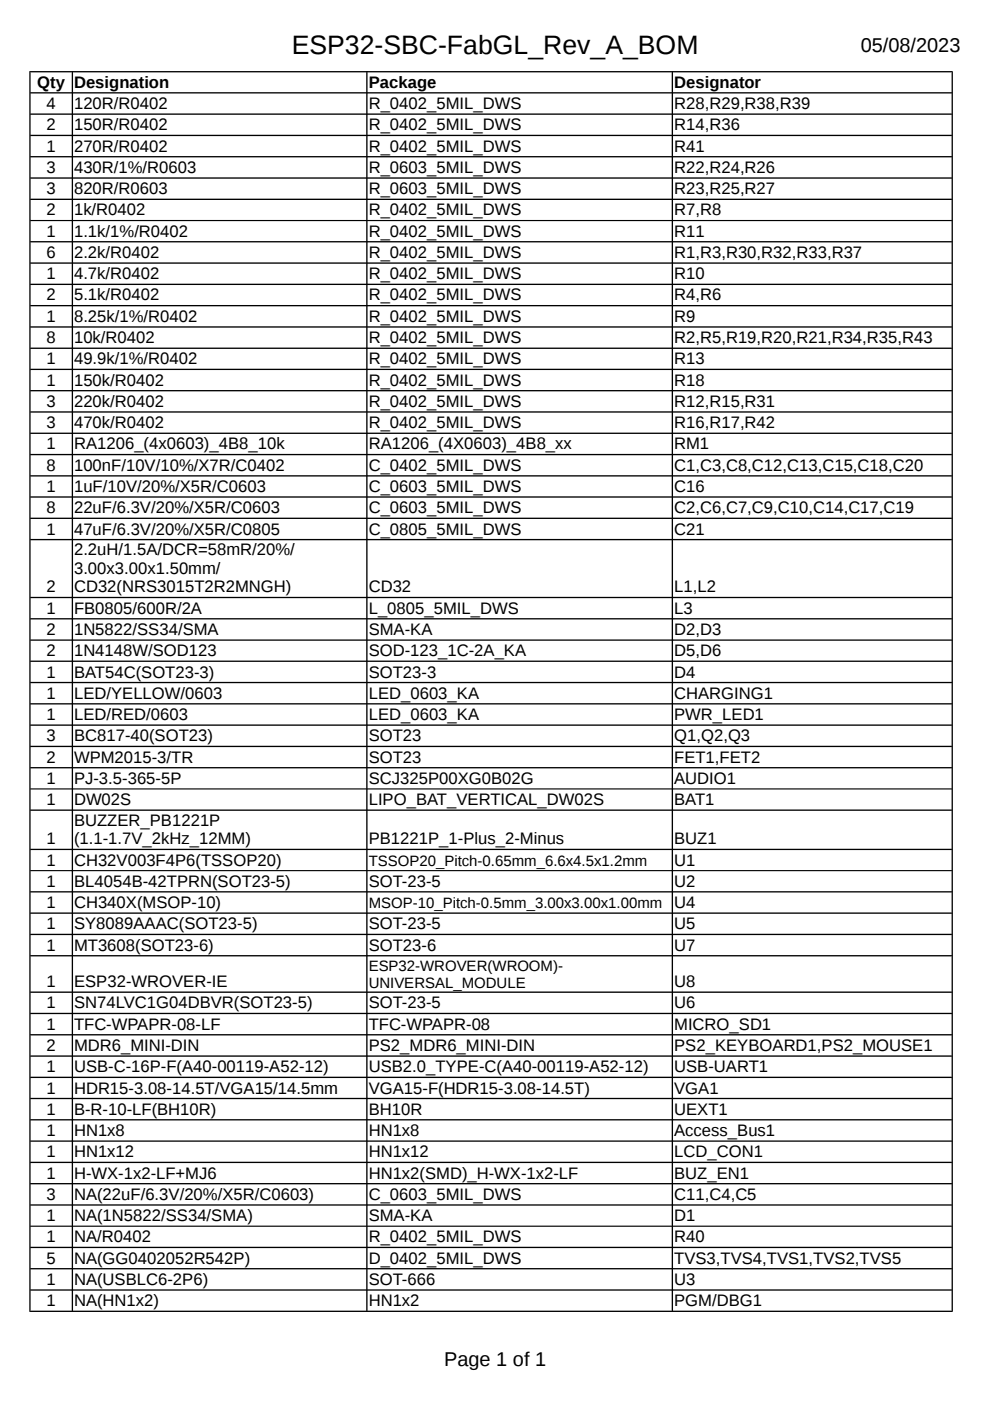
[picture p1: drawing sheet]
<svg xmlns="http://www.w3.org/2000/svg" width="210mm" height="297mm" viewBox="0 0 210 297" stroke-linecap="round" stroke-linejoin="round" font-family="sans-serif">
<defs><g id="words">
<text font-size="5.6" x="61.8" y="11.5">ESP32-SBC-FabGL_Rev_A_BOM</text>
<g font-size="4.2">
<text x="182.5" y="11">05/08/2023</text>
<text x="94.2" y="289.6">Page 1 of 1</text>
</g>
<g font-size="3.5">
<text x="7.9" y="18.6">Qty</text>
<text x="9.8" y="23.1">4</text>
<text x="15.7" y="18.6">Designation</text>
<text x="15.7" y="23.1">120R/R0402</text>
<text x="78.2" y="18.6">Package</text>
<text x="78.2" y="23.1">R_0402_5MIL_DWS</text>
<text x="142.9" y="18.6">Designator</text>
<text x="142.9" y="23.1">R28,R29,R38,R39</text>
<text x="9.8" y="27.6">2</text>
<text x="15.7" y="27.6">150R/R0402</text>
<text x="78.2" y="27.6">R_0402_5MIL_DWS</text>
<text x="142.9" y="27.6">R14,R36</text>
<text x="9.8" y="32.1">1</text>
<text x="15.7" y="32.1">270R/R0402</text>
<text x="78.2" y="32.1">R_0402_5MIL_DWS</text>
<text x="142.9" y="32.1">R41</text>
<text x="9.8" y="36.7">3</text>
<text x="9.8" y="41.2">3</text>
<text x="15.7" y="36.7">430R/1%/R0603</text>
<text x="15.7" y="41.2">820R/R0603</text>
<text x="78.2" y="36.7">R_0603_5MIL_DWS</text>
<text x="78.2" y="41.2">R_0603_5MIL_DWS</text>
<text x="142.9" y="36.7">R22,R24,R26</text>
<text x="142.9" y="41.2">R23,R25,R27</text>
<text x="9.8" y="45.7">2</text>
<text x="15.7" y="45.7">1k/R0402</text>
<text x="78.2" y="45.7">R_0402_5MIL_DWS</text>
<text x="142.9" y="45.7">R7,R8</text>
<text x="9.8" y="50.2">1</text>
<text x="15.7" y="50.2">1.1k/1%/R0402</text>
<text x="78.2" y="50.2">R_0402_5MIL_DWS</text>
<text x="142.9" y="50.2">R11</text>
<text x="9.8" y="54.7">6</text>
<text x="9.8" y="59.2">1</text>
<text x="15.7" y="54.7">2.2k/R0402</text>
<text x="15.7" y="59.2">4.7k/R0402</text>
<text x="78.2" y="54.7">R_0402_5MIL_DWS</text>
<text x="78.2" y="59.2">R_0402_5MIL_DWS</text>
<text x="142.9" y="54.7">R1,R3,R30,R32,R33,R37</text>
<text x="142.9" y="59.2">R10</text>
<text x="9.8" y="63.7">2</text>
<text x="15.7" y="63.7">5.1k/R0402</text>
<text x="78.2" y="63.7">R_0402_5MIL_DWS</text>
<text x="142.9" y="63.7">R4,R6</text>
<text x="9.8" y="68.2">1</text>
<text x="15.7" y="68.2">8.25k/1%/R0402</text>
<text x="78.2" y="68.2">R_0402_5MIL_DWS</text>
<text x="142.9" y="68.2">R9</text>
<text x="9.8" y="72.7">8</text>
<text x="9.8" y="77.3">1</text>
<text x="15.7" y="72.7">10k/R0402</text>
<text x="15.7" y="77.3">49.9k/1%/R0402</text>
<text x="78.2" y="72.7">R_0402_5MIL_DWS</text>
<text x="78.2" y="77.3">R_0402_5MIL_DWS</text>
<text x="142.9" y="72.7">R2,R5,R19,R20,R21,R34,R35,R43</text>
<text x="142.9" y="77.3">R13</text>
<text x="9.8" y="81.8">1</text>
<text x="15.7" y="81.8">150k/R0402</text>
<text x="78.2" y="81.8">R_0402_5MIL_DWS</text>
<text x="142.9" y="81.8">R18</text>
<text x="9.8" y="86.3">3</text>
<text x="15.7" y="86.3">220k/R0402</text>
<text x="78.2" y="86.3">R_0402_5MIL_DWS</text>
<text x="142.9" y="86.3">R12,R15,R31</text>
<text x="9.8" y="90.8">3</text>
<text x="9.8" y="95.3">1</text>
<text x="15.7" y="90.8">470k/R0402</text>
<text x="15.7" y="95.3">RA1206_(4x0603)_4B8_10k</text>
<text x="78.2" y="90.8">R_0402_5MIL_DWS</text>
<text x="78.2" y="95.3">RA1206_(4X0603)_4B8_xx</text>
<text x="142.9" y="90.8">R16,R17,R42</text>
<text x="142.9" y="95.3">RM1</text>
<text x="9.8" y="99.8">8</text>
<text x="15.7" y="99.8">100nF/10V/10%/X7R/C0402</text>
<text x="78.2" y="99.8">C_0402_5MIL_DWS</text>
<text x="142.9" y="99.8">C1,C3,C8,C12,C13,C15,C18,C20</text>
<text x="9.8" y="104.3">1</text>
<text x="15.7" y="104.3">1uF/10V/20%/X5R/C0603</text>
<text x="78.2" y="104.3">C_0603_5MIL_DWS</text>
<text x="142.9" y="104.3">C16</text>
<text x="9.8" y="108.8">8</text>
<text x="9.8" y="113.3">1</text>
<text x="15.7" y="108.8">22uF/6.3V/20%/X5R/C0603</text>
<text x="15.7" y="113.3">47uF/6.3V/20%/X5R/C0805</text>
<text x="78.2" y="108.8">C_0603_5MIL_DWS</text>
<text x="78.2" y="113.3">C_0805_5MIL_DWS</text>
<text x="142.9" y="108.8">C2,C6,C7,C9,C10,C14,C17,C19</text>
<text x="142.9" y="113.3">C21</text>
<text x="15.7" y="117.7">2.2uH/1.5A/DCR=58mR/20%/</text>
<text x="9.8" y="125.6">2</text>
<text x="15.7" y="121.6">3.00x3.00x1.50mm/</text>
<text x="15.7" y="125.6">CD32(NRS3015T2R2MNGH)</text>
<text x="78.2" y="125.6">CD32</text>
<text x="142.9" y="125.6">L1,L2</text>
<text x="9.8" y="130.1">1</text>
<text x="15.7" y="130.1">FB0805/600R/2A</text>
<text x="78.2" y="130.1">L_0805_5MIL_DWS</text>
<text x="142.9" y="130.1">L3</text>
<text x="9.8" y="134.6">2</text>
<text x="15.7" y="134.6">1N5822/SS34/SMA</text>
<text x="78.2" y="134.6">SMA-KA</text>
<text x="142.9" y="134.6">D2,D3</text>
<text x="9.8" y="139.1">2</text>
<text x="9.8" y="143.7">1</text>
<text x="15.7" y="139.1">1N4148W/SOD123</text>
<text x="15.7" y="143.7">BAT54C(SOT23-3)</text>
<text x="78.2" y="139.1">SOD-123_1C-2A_KA</text>
<text x="78.2" y="143.7">SOT23-3</text>
<text x="142.9" y="139.1">D5,D6</text>
<text x="142.9" y="143.7">D4</text>
<text x="9.8" y="148.2">1</text>
<text x="15.7" y="148.2">LED/YELLOW/0603</text>
<text x="78.2" y="148.2">LED_0603_KA</text>
<text x="142.9" y="148.2">CHARGING1</text>
<text x="9.8" y="152.6">1</text>
<text x="15.7" y="152.6">LED/RED/0603</text>
<text x="78.2" y="152.6">LED_0603_KA</text>
<text x="142.9" y="152.6">PWR_LED1</text>
<text x="9.8" y="157.2">3</text>
<text x="9.8" y="161.7">2</text>
<text x="15.7" y="157.2">BC817-40(SOT23)</text>
<text x="15.7" y="161.7">WPM2015-3/TR</text>
<text x="78.2" y="157.2">SOT23</text>
<text x="78.2" y="161.7">SOT23</text>
<text x="142.9" y="157.2">Q1,Q2,Q3</text>
<text x="142.9" y="161.7">FET1,FET2</text>
<text x="9.8" y="166.2">1</text>
<text x="15.7" y="166.2">PJ-3.5-365-5P</text>
<text x="78.2" y="166.2">SCJ325P00XG0B02G</text>
<text x="142.9" y="166.2">AUDIO1</text>
<text x="9.8" y="170.7">1</text>
<text x="15.7" y="170.7">DW02S</text>
<text x="78.2" y="170.7">LIPO_BAT_VERTICAL_DW02S</text>
<text x="142.9" y="170.7">BAT1</text>
<text x="9.8" y="179">1</text>
<text x="15.7" y="175">BUZZER_PB1221P</text>
<text x="15.7" y="179">(1.1-1.7V_2kHz_12MM)</text>
<text x="78.2" y="179">PB1221P_1-Plus_2-Minus</text>
<text x="142.9" y="179">BUZ1</text>
<text x="9.8" y="183.5">1</text>
<text x="15.7" y="183.5">CH32V003F4P6(TSSOP20)</text>
<text x="142.9" y="183.5">U1</text>
<text x="9.8" y="188">1</text>
<text x="15.7" y="188">BL4054B-42TPRN(SOT23-5)</text>
<text x="78.2" y="188">SOT-23-5</text>
<text x="142.9" y="188">U2</text>
<text x="9.8" y="192.5">1</text>
<text x="9.8" y="197">1</text>
<text x="15.7" y="192.5">CH340X(MSOP-10)</text>
<text x="15.7" y="197">SY8089AAAC(SOT23-5)</text>
<text x="78.2" y="197">SOT-23-5</text>
<text x="142.9" y="192.5">U4</text>
<text x="142.9" y="197">U5</text>
<text x="9.8" y="201.5">1</text>
<text x="15.7" y="201.5">MT3608(SOT23-6)</text>
<text x="78.2" y="201.5">SOT23-6</text>
<text x="142.9" y="201.5">U7</text>
<text x="9.8" y="209.3">1</text>
<text x="15.7" y="209.3">ESP32-WROVER-IE</text>
<text x="142.9" y="209.3">U8</text>
<text x="9.8" y="213.8">1</text>
<text x="15.7" y="213.8">SN74LVC1G04DBVR(SOT23-5)</text>
<text x="78.2" y="213.8">SOT-23-5</text>
<text x="142.9" y="213.8">U6</text>
<text x="9.8" y="218.3">1</text>
<text x="15.7" y="218.3">TFC-WPAPR-08-LF</text>
<text x="78.2" y="218.3">TFC-WPAPR-08</text>
<text x="142.9" y="218.3">MICRO_SD1</text>
<text x="9.8" y="222.8">2</text>
<text x="9.8" y="227.3">1</text>
<text x="15.7" y="222.8">MDR6_MINI-DIN</text>
<text x="15.7" y="227.3">USB-C-16P-F(A40-00119-A52-12)</text>
<text x="78.2" y="222.8">PS2_MDR6_MINI-DIN</text>
<text x="78.2" y="227.3">USB2.0_TYPE-C(A40-00119-A52-12)</text>
<text x="142.9" y="222.8">PS2_KEYBOARD1,PS2_MOUSE1</text>
<text x="142.9" y="227.3">USB-UART1</text>
<text x="9.8" y="231.8">1</text>
<text x="15.7" y="231.8">HDR15-3.08-14.5T/VGA15/14.5mm</text>
<text x="78.2" y="231.8">VGA15-F(HDR15-3.08-14.5T)</text>
<text x="142.9" y="231.8">VGA1</text>
<text x="9.8" y="236.4">1</text>
<text x="15.7" y="236.4">B-R-10-LF(BH10R)</text>
<text x="78.2" y="236.4">BH10R</text>
<text x="142.9" y="236.4">UEXT1</text>
<text x="9.8" y="240.9">1</text>
<text x="9.8" y="245.4">1</text>
<text x="15.7" y="240.9">HN1x8</text>
<text x="15.7" y="245.4">HN1x12</text>
<text x="78.2" y="240.9">HN1x8</text>
<text x="78.2" y="245.4">HN1x12</text>
<text x="142.9" y="240.9">Access_Bus1</text>
<text x="142.9" y="245.4">LCD_CON1</text>
<text x="9.8" y="249.9">1</text>
<text x="15.7" y="249.9">H-WX-1x2-LF+MJ6</text>
<text x="78.2" y="249.9">HN1x2(SMD)_H-WX-1x2-LF</text>
<text x="142.9" y="249.9">BUZ_EN1</text>
<text x="9.8" y="254.4">3</text>
<text x="15.7" y="254.4">NA(22uF/6.3V/20%/X5R/C0603)</text>
<text x="78.2" y="254.4">C_0603_5MIL_DWS</text>
<text x="142.9" y="254.4">C11,C4,C5</text>
<text x="9.8" y="258.9">1</text>
<text x="9.8" y="263.4">1</text>
<text x="15.7" y="258.9">NA(1N5822/SS34/SMA)</text>
<text x="15.7" y="263.4">NA/R0402</text>
<text x="78.2" y="258.9">SMA-KA</text>
<text x="78.2" y="263.4">R_0402_5MIL_DWS</text>
<text x="142.9" y="258.9">D1</text>
<text x="142.9" y="263.4">R40</text>
<text x="9.8" y="267.9">5</text>
<text x="15.7" y="267.9">NA(GG0402052R542P)</text>
<text x="78.2" y="267.9">D_0402_5MIL_DWS</text>
<text x="142.9" y="267.9">TVS3,TVS4,TVS1,TVS2,TVS5</text>
<text x="9.8" y="272.4">1</text>
<text x="15.7" y="272.4">NA(USBLC6-2P6)</text>
<text x="78.2" y="272.4">SOT-666</text>
<text x="142.9" y="272.4">U3</text>
<text x="9.8" y="276.9">1</text>
<text x="15.7" y="276.9">NA(HN1x2)</text>
<text x="78.2" y="276.9">HN1x2</text>
<text x="142.9" y="276.9">PGM/DBG1</text>
</g>
<g font-size="3.2">
<text x="78.2" y="183.6">TSSOP20_Pitch-0.65mm_6.6x4.5x1.2mm</text>
<text x="78.2" y="192.6">MSOP-10_Pitch-0.5mm_3.00x3.00x1.00mm</text>
<text x="78.2" y="205.8">ESP32-WROVER(WROOM)-</text>
<text x="78.2" y="209.4">UNIVERSAL_MODULE</text>
</g>
</g></defs>
<g fill="#000">
<path d="M6.2 15.1h195.8l-.2 .2h-195.3z" fill-rule="evenodd"/>
<path d="M6.3 19.7l.2-.2h195.3l.1 .2-.1 .1h-195.3z" fill-rule="evenodd"/>
<path d="M6.3 24.2l.2-.1h195.3l.1 .1-.1 .1h-195.3z" fill-rule="evenodd"/>
<path d="M6.5 28.6h195.3l.1 .1-.1 .2h-195.3l-.2-.2z" fill-rule="evenodd"/>
<path d="M6.5 33.1h195.3l.1 .1-.1 .2h-195.3l-.2-.2z" fill-rule="evenodd"/>
<path d="M6.5 37.6h195.3l.1 .1-.1 .2h-195.3l-.2-.2z" fill-rule="evenodd"/>
<path d="M6.3 42.3l.2-.2h195.3l.1 .2-.1 .1h-195.3z" fill-rule="evenodd"/>
<path d="M6.3 46.7h195.6l-.1 .2h-195.3z" fill-rule="evenodd"/>
<path d="M6.3 51.3l.2-.2h195.3l.1 .2-.1 .1h-195.3z" fill-rule="evenodd"/>
<path d="M6.3 55.8l.2-.2h195.3l.1 .2-.1 .1h-195.3z" fill-rule="evenodd"/>
<path d="M6.5 60.1h195.3l.1 .2-.1 .1h-195.3l-.2-.1z" fill-rule="evenodd"/>
<path d="M6.5 64.7h195.3l.1 .1-.1 .1h-195.3l-.2-.1z" fill-rule="evenodd"/>
<path d="M6.5 69.2h195.3l.1 .1-.1 .2h-195.3l-.2-.2z" fill-rule="evenodd"/>
<path d="M6.3 73.8l.2-.1h195.3l.1 .1-.1 .2h-195.3z" fill-rule="evenodd"/>
<path d="M6.5 78.2h195.3l.1 .1-.1 .2h-195.3l-.2-.2z" fill-rule="evenodd"/>
<path d="M6.3 82.8l.2-.1h195.3l.1 .1-.1 .2h-195.3z" fill-rule="evenodd"/>
<path d="M6.3 87.3l.2-.1h195.3l.1 .1-.1 .2h-195.3z" fill-rule="evenodd"/>
<path d="M6.5 91.7h195.3l.1 .2-.1 .1h-195.3l-.2-.1z" fill-rule="evenodd"/>
<path d="M6.5 96.2h195.3l.1 .2-.1 .1h-195.3l-.2-.1z" fill-rule="evenodd"/>
<path d="M6.5 100.8h195.3l.1 .1-.1 .1h-195.3l-.2-.1z" fill-rule="evenodd"/>
<path d="M6.5 105.2h195.3l.1 .2-.1 .1h-195.3l-.2-.1z" fill-rule="evenodd"/>
<path d="M6.5 109.7h195.3l.1 .2-.1 .1h-195.3l-.2-.1z" fill-rule="evenodd"/>
<path d="M6.3 114.4l.2-.1h195.3l.1 .1-.1 .1h-195.3z" fill-rule="evenodd"/>
<path d="M6.3 126.7l.2-.2h195.3l.1 .2-.1 .1h-195.3z" fill-rule="evenodd"/>
<path d="M6.3 131.2l.2-.1h195.3l.1 .1-.1 .1h-195.3z" fill-rule="evenodd"/>
<path d="M6.5 135.6h195.3l.1 .1-.1 .2h-195.3l-.2-.2z" fill-rule="evenodd"/>
<path d="M6.3 140.2l.2-.1h195.3l.1 .1-.1 .1h-195.3z" fill-rule="evenodd"/>
<path d="M6.5 144.6h195.3l.1 .1-.1 .2h-195.3l-.2-.2z" fill-rule="evenodd"/>
<path d="M6.3 149.2l.2-.1h195.3l.1 .1-.1 .2h-195.3z" fill-rule="evenodd"/>
<path d="M6.3 153.7l.2-.1h195.3l.1 .1-.1 .2h-195.3z" fill-rule="evenodd"/>
<path d="M6.3 158.3l.2-.2h195.3l.1 .2-.1 .1h-195.3z" fill-rule="evenodd"/>
<path d="M6.3 162.8l.2-.2h195.3l.1 .2-.1 .1h-195.3z" fill-rule="evenodd"/>
<path d="M6.5 167.1h195.3l.1 .2-195.4 .1-.2-.1z" fill-rule="evenodd"/>
<path d="M6.3 171.8l.2-.2h195.3l.1 .2-.1 .1h-195.3z" fill-rule="evenodd"/>
<path d="M6.3 180.1l.2-.1h195.3l.1 .1-.1 .1h-195.3z" fill-rule="evenodd"/>
<path d="M6.3 184.6h195.6l-.1 .1h-195.3z" fill-rule="evenodd"/>
<path d="M6.3 189.1l.2-.2h195.3l.1 .2-.1 .1h-195.3z" fill-rule="evenodd"/>
<path d="M6.3 193.6l.2-.1h195.3l.1 .1-.1 .1h-195.3z" fill-rule="evenodd"/>
<path d="M6.3 198.1l.2-.1h195.3l.1 .1-.1 .2h-195.3z" fill-rule="evenodd"/>
<path d="M6.3 202.6l.2-.1h195.3l.1 .1-.1 .2h-195.3z" fill-rule="evenodd"/>
<path d="M6.5 210.2h195.3l.1 .2-.1 .1h-195.3l-.2-.1z" fill-rule="evenodd"/>
<path d="M6.5 214.7h195.3l.1 .2-.1 .1h-195.3l-.2-.1z" fill-rule="evenodd"/>
<path d="M6.3 219.4l.2-.1h195.3l.1 .1-.1 .1h-195.3z" fill-rule="evenodd"/>
<path d="M6.3 223.9l.2-.1h195.3l.1 .1-.1 .1h-195.3z" fill-rule="evenodd"/>
<path d="M6.3 228.4l.2-.1h195.3l.1 .1-.1 .2h-195.3z" fill-rule="evenodd"/>
<path d="M6.3 232.9l.2-.1h195.3l.1 .1-.1 .1h-195.3z" fill-rule="evenodd"/>
<path d="M6.3 237.4l.2-.1h195.3l.1 .1-.1 .2h-195.3z" fill-rule="evenodd"/>
<path d="M6.5 241.8h195.3l.1 .1-.1 .2h-195.3l-.2-.2z" fill-rule="evenodd"/>
<path d="M6.5 246.3h195.3l.1 .2-.1 .1h-195.3l-.2-.1z" fill-rule="evenodd"/>
<path d="M6.3 251l.2-.2h195.3l.1 .2-.1 .1h-195.3z" fill-rule="evenodd"/>
<path d="M6.3 255.5l.2-.2h195.3l.1 .2-.1 .1h-195.3z" fill-rule="evenodd"/>
<path d="M6.5 259.9h195.3l.1 .1-195.4 .1-.2-.1z" fill-rule="evenodd"/>
<path d="M6.2 15.1l.3 .2v262.6l-.3 .3z" fill-rule="evenodd"/>
<path d="M6.3 264.5l.2-.2h195.3l.1 .2-.1 .1h-195.3z" fill-rule="evenodd"/>
<path d="M6.5 268.9h195.3l.1 .1-.1 .1h-195.3l-.2-.1z" fill-rule="evenodd"/>
<path d="M6.5 273.4h195.3l.1 .1-.1 .1h-195.3l-.2-.1z" fill-rule="evenodd"/>
<path d="M6.3 278l.2-.1h195.3l.2 .3h-195.8z" fill-rule="evenodd"/>
<path d="M15.3 15.2l.2 .1v262.6l-.2 .1-.1-.1v-262.6z" fill-rule="evenodd"/>
<path d="M77.8 15.2l.1 .1v262.6l-.1 .1-.2-.1v-262.6z" fill-rule="evenodd"/>
<path d="M142.6 15.2l.1 .1v262.6l-.1 .1-.2-.1v-262.6z" fill-rule="evenodd"/>
<path d="M201.9 15.2l.1-.1v263.1l-.2-.3v-262.6z" fill-rule="evenodd"/>
</g>
<use href="#words"/>
</svg>
